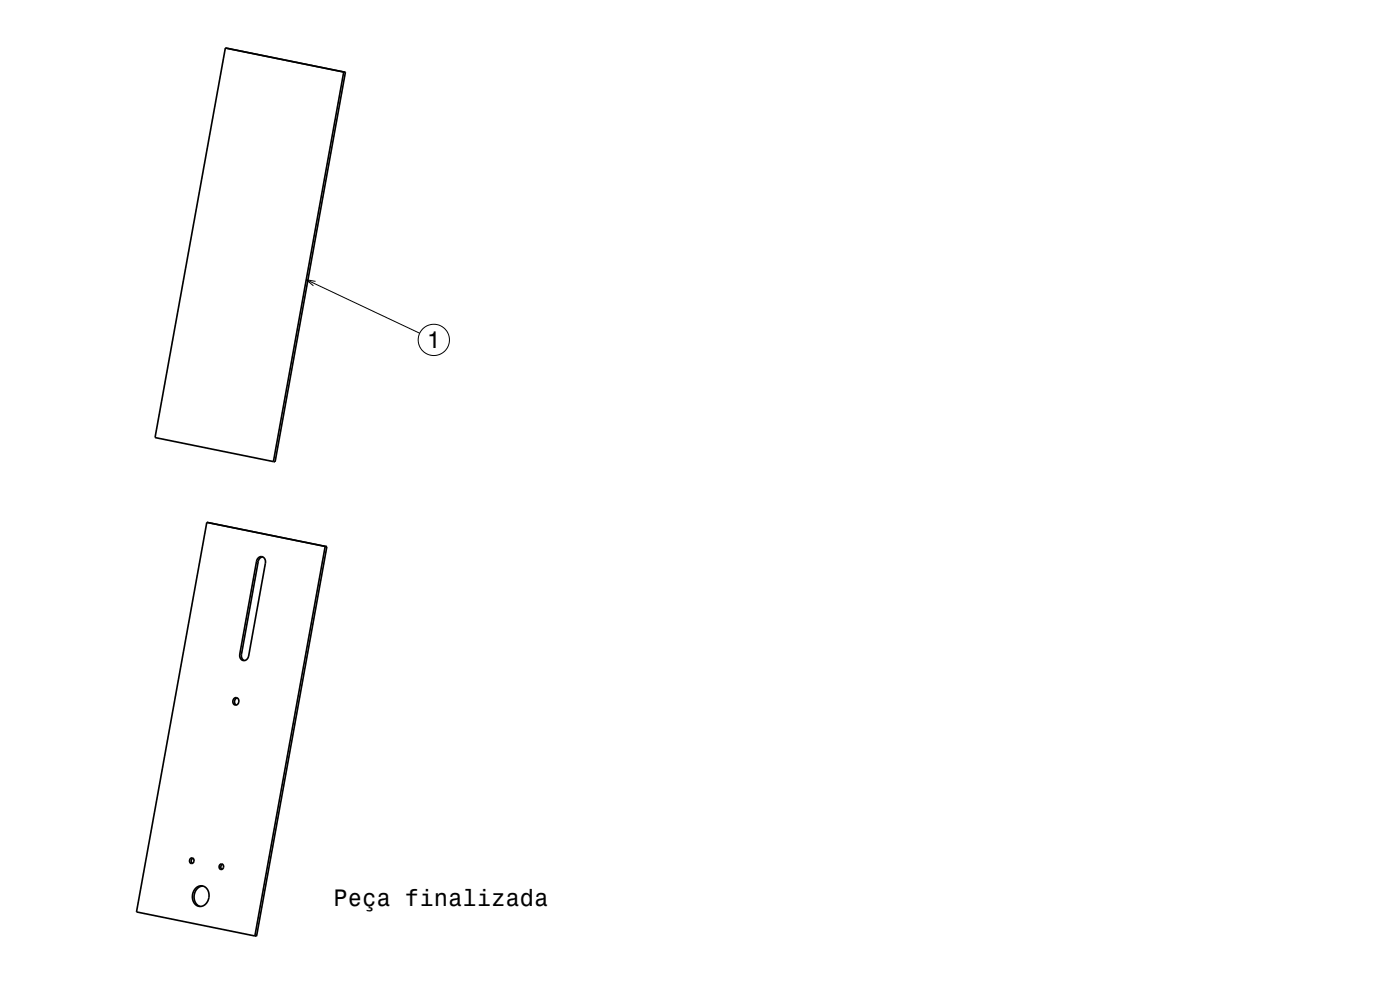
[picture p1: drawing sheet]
<svg xmlns="http://www.w3.org/2000/svg" width="297mm" height="210mm" viewBox="0 0 297 210" stroke-linecap="round" stroke-linejoin="round" font-family="sans-serif">
<defs><g id="words">
<g font-size="5">
<text x="90.5" y="73.9">1</text>
<text x="70.8" y="192.3">Peça finalizada</text>
</g>
</g></defs>
<g fill="none" stroke="#000" stroke-width=".35">
<path d="M47.8 10.2l25.5 5.1M47.8 10.2h.4M47.8 10.2l-14.9 82.6 25.1 5.1M73.3 15.3l-14.9 82.7-.4-.1M73.3 15.3h-.4l-14.9 82.6M43.9 110.8l25.4 5.2M43.9 110.8l.3 .1M43.9 110.8l-14.9 82.6 25.1 5.1M54.8 118.4a.96 .96 0 0 1 1.2-.1 .96 .96 0 0 1 .3 1.2l-3.6 19.7a.98 .98 0 0 1-1.1 .9 .98 .98 0 0 1-.7-1.4l3.5-19.6zM55.7 118.1l-.6 .3-.3 .6-3.6 19.8 .1 .7 .5 .6M69.3 116l-14.9 82.6-.3-.1M69.3 116l-.3-.1-14.9 82.6"/>
<path d="M49.6 148.2a.67 .67 0 0 1 .9 0 .67 .67 0 0 1 .1 .9 .67 .67 0 0 1-1 .4 .67 .67 0 0 1-.1-1.1zM50.3 148a.87 .87 0 0 0-.2 1.6M40.9 182.1l-.3 .5 .2 .6M41.6 188.4a1.68 1.68 0 0 1 1.9-.3 1.68 1.68 0 0 1 .9 1.8 1.88 1.88 0 0 1-.9 2 1.88 1.88 0 0 1-2.1-.1 2.54 2.54 0 0 1 .2-3.4zM43.1 187.9a2.31 2.31 0 0 0-1.9 2 2.31 2.31 0 0 0 1.3 2.4M47.2 183.3l-.4 .6 .3 .5"/>
<circle cx="40.7" cy="182.5" r=".56"/>
<circle cx="47" cy="183.8" r=".56"/>
</g>
<g fill="none" stroke="#000" stroke-width=".21">
<path d="M65 59.3l24 11.4M66.9 59.7l-1.9-.4 1.5 1.3M54.4 119.1h.4M50.9 138.7l.3 .1"/>
<circle cx="92" cy="72.1" r="3.3"/>
</g>
<use href="#words"/>
</svg>
